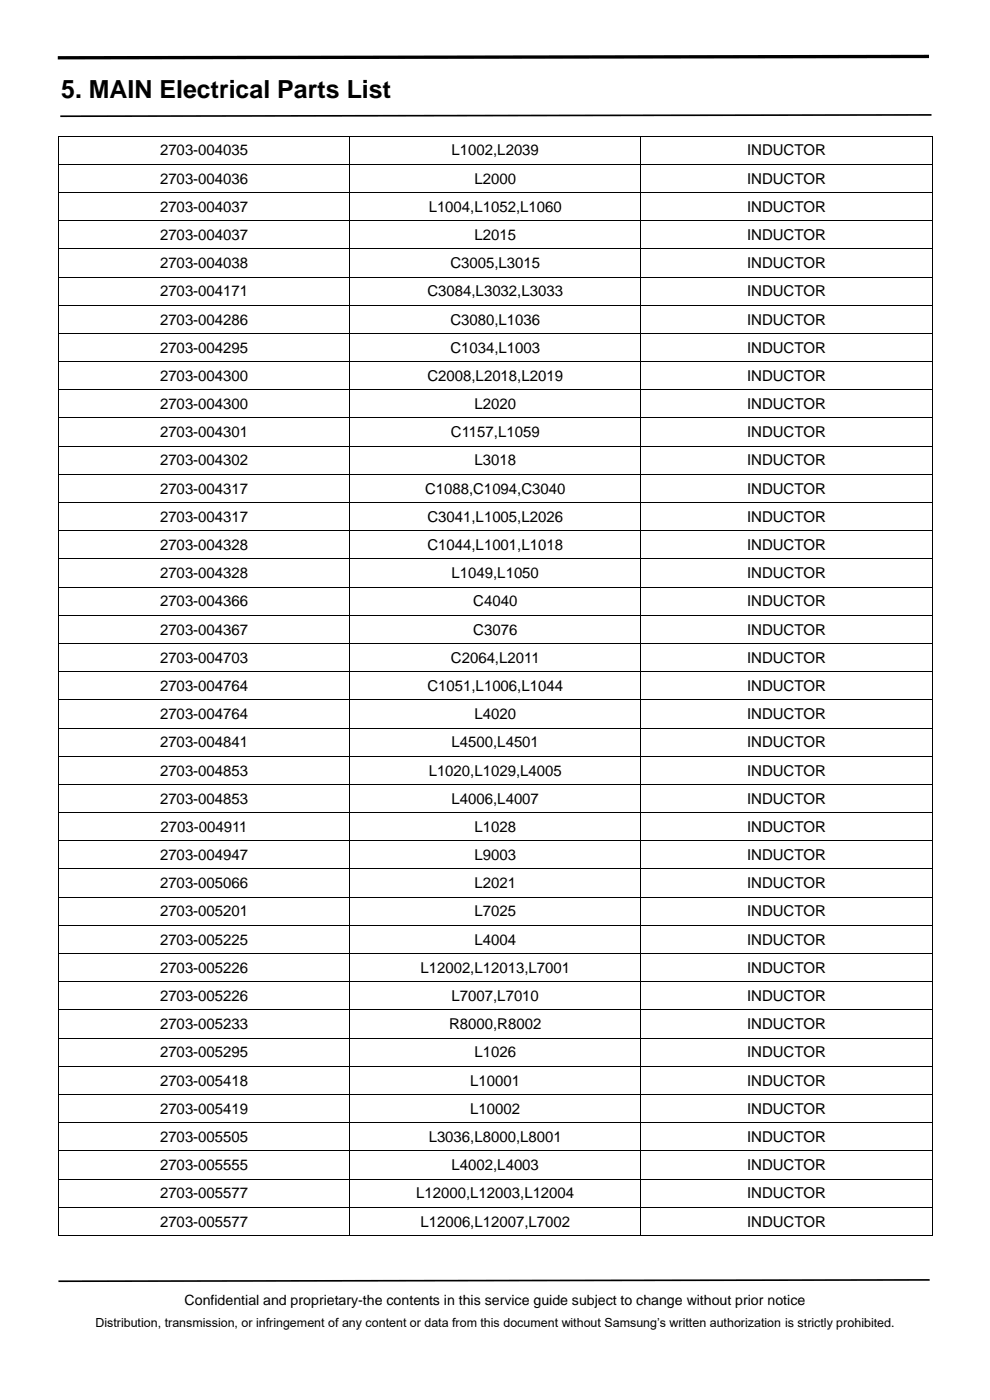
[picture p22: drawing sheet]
<svg xmlns="http://www.w3.org/2000/svg" width="210mm" height="297mm" viewBox="0 0 210 297" stroke-linecap="round" stroke-linejoin="round" font-family="sans-serif">
<defs><g id="words">
<text font-size="5.3" x="13" y="20.7">5. MAIN Electrical Parts List</text>
<g font-size="3.2">
<text x="34" y="33">2703-004035</text>
<text x="95.8" y="33">L1002,L2039</text>
<text x="158.5" y="33">INDUCTOR</text>
<text x="34" y="38.9">2703-004036</text>
<text x="100.7" y="38.9">L2000</text>
<text x="158.5" y="38.9">INDUCTOR</text>
<text x="34" y="44.9">2703-004037</text>
<text x="90.9" y="44.9">L1004,L1052,L1060</text>
<text x="158.5" y="44.9">INDUCTOR</text>
<text x="34" y="50.9">2703-004037</text>
<text x="100.7" y="50.9">L2015</text>
<text x="158.5" y="50.9">INDUCTOR</text>
<text x="34" y="56.9">2703-004038</text>
<text x="95.5" y="56.9">C3005,L3015</text>
<text x="158.5" y="56.9">INDUCTOR</text>
<text x="34" y="62.9">2703-004171</text>
<text x="90.7" y="62.9">C3084,L3032,L3033</text>
<text x="158.5" y="62.9">INDUCTOR</text>
<text x="34" y="68.9">2703-004286</text>
<text x="95.5" y="68.9">C3080,L1036</text>
<text x="158.5" y="68.9">INDUCTOR</text>
<text x="34" y="74.8">2703-004295</text>
<text x="95.5" y="74.8">C1034,L1003</text>
<text x="158.5" y="74.8">INDUCTOR</text>
<text x="34" y="80.8">2703-004300</text>
<text x="90.7" y="80.8">C2008,L2018,L2019</text>
<text x="158.5" y="80.8">INDUCTOR</text>
<text x="34" y="86.8">2703-004300</text>
<text x="100.7" y="86.8">L2020</text>
<text x="158.5" y="86.8">INDUCTOR</text>
<text x="34" y="92.8">2703-004301</text>
<text x="95.7" y="92.8">C1157,L1059</text>
<text x="158.5" y="92.8">INDUCTOR</text>
<text x="34" y="98.7">2703-004302</text>
<text x="100.7" y="98.7">L3018</text>
<text x="158.5" y="98.7">INDUCTOR</text>
<text x="34" y="104.7">2703-004317</text>
<text x="90.2" y="104.7">C1088,C1094,C3040</text>
<text x="158.5" y="104.7">INDUCTOR</text>
<text x="34" y="110.7">2703-004317</text>
<text x="90.7" y="110.7">C3041,L1005,L2026</text>
<text x="158.5" y="110.7">INDUCTOR</text>
<text x="34" y="116.7">2703-004328</text>
<text x="90.7" y="116.7">C1044,L1001,L1018</text>
<text x="158.5" y="116.7">INDUCTOR</text>
<text x="34" y="122.7">2703-004328</text>
<text x="95.8" y="122.7">L1049,L1050</text>
<text x="158.5" y="122.7">INDUCTOR</text>
<text x="34" y="128.7">2703-004366</text>
<text x="100.4" y="128.7">C4040</text>
<text x="158.5" y="128.7">INDUCTOR</text>
<text x="34" y="134.6">2703-004367</text>
<text x="100.4" y="134.6">C3076</text>
<text x="158.5" y="134.6">INDUCTOR</text>
<text x="34" y="140.6">2703-004703</text>
<text x="95.7" y="140.6">C2064,L2011</text>
<text x="158.5" y="140.6">INDUCTOR</text>
<text x="34" y="146.6">2703-004764</text>
<text x="90.7" y="146.6">C1051,L1006,L1044</text>
<text x="158.5" y="146.6">INDUCTOR</text>
<text x="34" y="152.6">2703-004764</text>
<text x="100.7" y="152.6">L4020</text>
<text x="158.5" y="152.6">INDUCTOR</text>
<text x="34" y="158.6">2703-004841</text>
<text x="95.8" y="158.6">L4500,L4501</text>
<text x="158.5" y="158.6">INDUCTOR</text>
<text x="34" y="164.5">2703-004853</text>
<text x="90.9" y="164.5">L1020,L1029,L4005</text>
<text x="158.5" y="164.5">INDUCTOR</text>
<text x="34" y="170.5">2703-004853</text>
<text x="95.8" y="170.5">L4006,L4007</text>
<text x="158.5" y="170.5">INDUCTOR</text>
<text x="34.1" y="176.5">2703-004911</text>
<text x="100.7" y="176.5">L1028</text>
<text x="158.5" y="176.5">INDUCTOR</text>
<text x="34" y="182.5">2703-004947</text>
<text x="100.7" y="182.5">L9003</text>
<text x="158.5" y="182.5">INDUCTOR</text>
<text x="34" y="188.5">2703-005066</text>
<text x="100.7" y="188.5">L2021</text>
<text x="158.5" y="188.5">INDUCTOR</text>
<text x="34" y="194.4">2703-005201</text>
<text x="100.7" y="194.4">L7025</text>
<text x="158.5" y="194.4">INDUCTOR</text>
<text x="34" y="200.4">2703-005225</text>
<text x="100.7" y="200.4">L4004</text>
<text x="158.5" y="200.4">INDUCTOR</text>
<text x="34" y="206.4">2703-005226</text>
<text x="89.2" y="206.4">L12002,L12013,L7001</text>
<text x="158.5" y="206.4">INDUCTOR</text>
<text x="34" y="212.4">2703-005226</text>
<text x="95.8" y="212.4">L7007,L7010</text>
<text x="158.5" y="212.4">INDUCTOR</text>
<text x="34" y="218.3">2703-005233</text>
<text x="95.3" y="218.3">R8000,R8002</text>
<text x="158.5" y="218.3">INDUCTOR</text>
<text x="34" y="224.3">2703-005295</text>
<text x="100.7" y="224.3">L1026</text>
<text x="158.5" y="224.3">INDUCTOR</text>
<text x="34" y="230.3">2703-005418</text>
<text x="99.8" y="230.3">L10001</text>
<text x="158.5" y="230.3">INDUCTOR</text>
<text x="34" y="236.3">2703-005419</text>
<text x="99.8" y="236.3">L10002</text>
<text x="158.5" y="236.3">INDUCTOR</text>
<text x="34" y="242.3">2703-005505</text>
<text x="90.9" y="242.3">L3036,L8000,L8001</text>
<text x="158.5" y="242.3">INDUCTOR</text>
<text x="34" y="248.3">2703-005555</text>
<text x="95.8" y="248.3">L4002,L4003</text>
<text x="158.5" y="248.3">INDUCTOR</text>
<text x="34" y="254.2">2703-005577</text>
<text x="88.3" y="254.2">L12000,L12003,L12004</text>
<text x="158.5" y="254.2">INDUCTOR</text>
<text x="34" y="260.2">2703-005577</text>
<text x="89.2" y="260.2">L12006,L12007,L7002</text>
<text x="158.5" y="260.2">INDUCTOR</text>
</g>
<text font-size="3" x="39.2" y="276.8">Confidential and proprietary-the contents in this service guide subject to change without prior notice</text>
<text font-size="2.6" x="20.2" y="281.4">Distribution, transmission, or infringement of any content or data from this document without Samsung’s written authorization is strictly prohibited.</text>
</g></defs>
<path d="M197.6 24.4l-184.8 .3M197.2 271.5l-184.8 .3" fill="none" stroke="#000" stroke-width=".35"/>
<path d="M197.1 12l-184.8 .3" fill="none" stroke="#000" stroke-width=".71" stroke-linecap="butt"/>
<g fill="#000">
<path d="M12.3 28.8h.2v.2h-.2z" fill-rule="evenodd"/>
<path d="M12.3 28.8h.2v.2h-.2z" fill-rule="evenodd"/>
<path d="M12.3 34.8h.2v.1h-.2z" fill-rule="evenodd"/>
<path d="M74.1 28.8h.2v.2h-.2z" fill-rule="evenodd"/>
<path d="M74.1 34.8h.2v.1h-.2z" fill-rule="evenodd"/>
<path d="M135.9 28.8h.2v.2h-.2z" fill-rule="evenodd"/>
<path d="M135.9 34.8h.2v.1h-.2z" fill-rule="evenodd"/>
<path d="M197.7 28.8h.1v.2h-.1z" fill-rule="evenodd"/>
<path d="M197.7 28.8h.1v.2h-.1z" fill-rule="evenodd"/>
<path d="M197.7 34.8h.1v.1h-.1z" fill-rule="evenodd"/>
<path d="M12.3 40.7h.2v.2h-.2z" fill-rule="evenodd"/>
<path d="M12.3 46.7h.2v.2h-.2z" fill-rule="evenodd"/>
<path d="M12.3 52.7h.2v.2h-.2z" fill-rule="evenodd"/>
<path d="M12.3 58.7h.2v.2h-.2z" fill-rule="evenodd"/>
<path d="M74.1 40.7h.2v.2h-.2z" fill-rule="evenodd"/>
<path d="M74.1 46.7h.2v.2h-.2z" fill-rule="evenodd"/>
<path d="M74.1 52.7h.2v.2h-.2z" fill-rule="evenodd"/>
<path d="M74.1 58.7h.2v.2h-.2z" fill-rule="evenodd"/>
<path d="M135.9 40.7h.2v.2h-.2z" fill-rule="evenodd"/>
<path d="M135.9 46.7h.2v.2h-.2z" fill-rule="evenodd"/>
<path d="M135.9 52.7h.2v.2h-.2z" fill-rule="evenodd"/>
<path d="M135.9 58.7h.2v.2h-.2z" fill-rule="evenodd"/>
<path d="M197.7 40.7h.1v.2h-.1z" fill-rule="evenodd"/>
<path d="M197.7 46.7h.1v.2h-.1z" fill-rule="evenodd"/>
<path d="M197.7 52.7h.1v.2h-.1z" fill-rule="evenodd"/>
<path d="M197.7 58.7h.1v.2h-.1z" fill-rule="evenodd"/>
<path d="M12.3 64.7h.2v.1h-.2z" fill-rule="evenodd"/>
<path d="M12.3 70.6h.2v.2h-.2z" fill-rule="evenodd"/>
<path d="M12.3 76.6h.2v.2h-.2z" fill-rule="evenodd"/>
<path d="M74.1 64.7h.2v.1h-.2z" fill-rule="evenodd"/>
<path d="M74.1 70.6h.2v.2h-.2z" fill-rule="evenodd"/>
<path d="M74.1 76.6h.2v.2h-.2z" fill-rule="evenodd"/>
<path d="M135.9 64.7h.2v.1h-.2z" fill-rule="evenodd"/>
<path d="M135.9 70.6h.2v.2h-.2z" fill-rule="evenodd"/>
<path d="M135.9 76.6h.2v.2h-.2z" fill-rule="evenodd"/>
<path d="M197.7 64.7h.1v.1h-.1z" fill-rule="evenodd"/>
<path d="M197.7 70.6h.1v.2h-.1z" fill-rule="evenodd"/>
<path d="M197.7 76.6h.1v.2h-.1z" fill-rule="evenodd"/>
<path d="M12.3 82.6h.2v.2h-.2z" fill-rule="evenodd"/>
<path d="M12.3 88.6h.2v.2h-.2z" fill-rule="evenodd"/>
<path d="M12.3 94.6h.2v.1h-.2z" fill-rule="evenodd"/>
<path d="M74.1 82.6h.2v.2h-.2z" fill-rule="evenodd"/>
<path d="M74.1 88.6h.2v.2h-.2z" fill-rule="evenodd"/>
<path d="M74.1 94.6h.2v.1h-.2z" fill-rule="evenodd"/>
<path d="M135.9 82.6h.2v.2h-.2z" fill-rule="evenodd"/>
<path d="M135.9 88.6h.2v.2h-.2z" fill-rule="evenodd"/>
<path d="M135.9 94.6h.2v.1h-.2z" fill-rule="evenodd"/>
<path d="M197.7 82.6h.1v.2h-.1z" fill-rule="evenodd"/>
<path d="M197.7 88.6h.1v.2h-.1z" fill-rule="evenodd"/>
<path d="M197.7 94.6h.1v.1h-.1z" fill-rule="evenodd"/>
<path d="M12.3 100.5h.2v.2h-.2z" fill-rule="evenodd"/>
<path d="M12.3 106.5h.2v.2h-.2z" fill-rule="evenodd"/>
<path d="M12.3 112.5h.2v.2h-.2z" fill-rule="evenodd"/>
<path d="M12.3 118.5h.2v.1h-.2z" fill-rule="evenodd"/>
<path d="M74.1 100.5h.2v.2h-.2z" fill-rule="evenodd"/>
<path d="M74.1 106.5h.2v.2h-.2z" fill-rule="evenodd"/>
<path d="M74.1 112.5h.2v.2h-.2z" fill-rule="evenodd"/>
<path d="M74.1 118.5h.2v.1h-.2z" fill-rule="evenodd"/>
<path d="M135.9 100.5h.2v.2h-.2z" fill-rule="evenodd"/>
<path d="M135.9 106.5h.2v.2h-.2z" fill-rule="evenodd"/>
<path d="M135.9 112.5h.2v.2h-.2z" fill-rule="evenodd"/>
<path d="M135.9 118.5h.2v.1h-.2z" fill-rule="evenodd"/>
<path d="M197.7 100.5h.1v.2h-.1z" fill-rule="evenodd"/>
<path d="M197.7 106.5h.1v.2h-.1z" fill-rule="evenodd"/>
<path d="M197.7 112.5h.1v.2h-.1z" fill-rule="evenodd"/>
<path d="M197.7 118.5h.1v.1h-.1z" fill-rule="evenodd"/>
<path d="M12.3 124.5h.2v.1h-.2z" fill-rule="evenodd"/>
<path d="M12.3 130.4h.2v.2h-.2z" fill-rule="evenodd"/>
<path d="M12.3 136.4h.2v.2h-.2z" fill-rule="evenodd"/>
<path d="M74.1 124.5h.2v.1h-.2z" fill-rule="evenodd"/>
<path d="M74.1 130.4h.2v.2h-.2z" fill-rule="evenodd"/>
<path d="M74.1 136.4h.2v.2h-.2z" fill-rule="evenodd"/>
<path d="M135.9 124.5h.2v.1h-.2z" fill-rule="evenodd"/>
<path d="M135.9 130.4h.2v.2h-.2z" fill-rule="evenodd"/>
<path d="M135.9 136.4h.2v.2h-.2z" fill-rule="evenodd"/>
<path d="M197.7 124.5h.1v.1h-.1z" fill-rule="evenodd"/>
<path d="M197.7 130.4h.1v.2h-.1z" fill-rule="evenodd"/>
<path d="M197.7 136.4h.1v.2h-.1z" fill-rule="evenodd"/>
<path d="M12.3 142.4h.2v.2h-.2z" fill-rule="evenodd"/>
<path d="M12.3 148.4h.2v.2h-.2z" fill-rule="evenodd"/>
<path d="M12.3 154.4h.2v.1h-.2z" fill-rule="evenodd"/>
<path d="M74.1 142.4h.2v.2h-.2z" fill-rule="evenodd"/>
<path d="M74.1 148.4h.2v.2h-.2z" fill-rule="evenodd"/>
<path d="M74.1 154.4h.2v.1h-.2z" fill-rule="evenodd"/>
<path d="M135.9 142.4h.2v.2h-.2z" fill-rule="evenodd"/>
<path d="M135.9 148.4h.2v.2h-.2z" fill-rule="evenodd"/>
<path d="M135.9 154.4h.2v.1h-.2z" fill-rule="evenodd"/>
<path d="M197.7 142.4h.1v.2h-.1z" fill-rule="evenodd"/>
<path d="M197.7 148.4h.1v.2h-.1z" fill-rule="evenodd"/>
<path d="M197.7 154.4h.1v.1h-.1z" fill-rule="evenodd"/>
<path d="M12.3 160.4h.2v.1h-.2z" fill-rule="evenodd"/>
<path d="M12.3 166.3h.2v.2h-.2z" fill-rule="evenodd"/>
<path d="M12.3 172.3h.2v.2h-.2z" fill-rule="evenodd"/>
<path d="M12.3 178.3h.2v.1h-.2z" fill-rule="evenodd"/>
<path d="M74.1 160.4h.2v.1h-.2z" fill-rule="evenodd"/>
<path d="M74.1 166.3h.2v.2h-.2z" fill-rule="evenodd"/>
<path d="M74.1 172.3h.2v.2h-.2z" fill-rule="evenodd"/>
<path d="M74.1 178.3h.2v.1h-.2z" fill-rule="evenodd"/>
<path d="M135.9 160.4h.2v.1h-.2z" fill-rule="evenodd"/>
<path d="M135.9 166.3h.2v.2h-.2z" fill-rule="evenodd"/>
<path d="M135.9 172.3h.2v.2h-.2z" fill-rule="evenodd"/>
<path d="M135.9 178.3h.2v.1h-.2z" fill-rule="evenodd"/>
<path d="M197.7 160.4h.1v.1h-.1z" fill-rule="evenodd"/>
<path d="M197.7 166.3h.1v.2h-.1z" fill-rule="evenodd"/>
<path d="M197.7 172.3h.1v.2h-.1z" fill-rule="evenodd"/>
<path d="M197.7 178.3h.1v.1h-.1z" fill-rule="evenodd"/>
<path d="M12.3 184.3h.2v.1h-.2z" fill-rule="evenodd"/>
<path d="M12.3 190.2h.2v.2h-.2z" fill-rule="evenodd"/>
<path d="M12.3 196.2h.2v.2h-.2z" fill-rule="evenodd"/>
<path d="M74.1 184.3h.2v.1h-.2z" fill-rule="evenodd"/>
<path d="M74.1 190.2h.2v.2h-.2z" fill-rule="evenodd"/>
<path d="M74.1 196.2h.2v.2h-.2z" fill-rule="evenodd"/>
<path d="M135.9 184.3h.2v.1h-.2z" fill-rule="evenodd"/>
<path d="M135.9 190.2h.2v.2h-.2z" fill-rule="evenodd"/>
<path d="M135.9 196.2h.2v.2h-.2z" fill-rule="evenodd"/>
<path d="M197.7 184.3h.1v.1h-.1z" fill-rule="evenodd"/>
<path d="M197.7 190.2h.1v.2h-.1z" fill-rule="evenodd"/>
<path d="M197.7 196.2h.1v.2h-.1z" fill-rule="evenodd"/>
<path d="M12.3 202.2h.2v.2h-.2z" fill-rule="evenodd"/>
<path d="M12.3 208.2h.2v.2h-.2z" fill-rule="evenodd"/>
<path d="M12.3 214.2h.2v.1h-.2z" fill-rule="evenodd"/>
<path d="M74.1 202.2h.2v.2h-.2z" fill-rule="evenodd"/>
<path d="M74.1 208.2h.2v.2h-.2z" fill-rule="evenodd"/>
<path d="M74.1 214.2h.2v.1h-.2z" fill-rule="evenodd"/>
<path d="M135.9 202.2h.2v.2h-.2z" fill-rule="evenodd"/>
<path d="M135.9 208.2h.2v.2h-.2z" fill-rule="evenodd"/>
<path d="M135.9 214.2h.2v.1h-.2z" fill-rule="evenodd"/>
<path d="M197.7 202.2h.1v.2h-.1z" fill-rule="evenodd"/>
<path d="M197.7 208.2h.1v.2h-.1z" fill-rule="evenodd"/>
<path d="M197.7 214.2h.1v.1h-.1z" fill-rule="evenodd"/>
<path d="M12.3 220.1h.2v.2h-.2z" fill-rule="evenodd"/>
<path d="M12.3 226.1h.2v.2h-.2z" fill-rule="evenodd"/>
<path d="M12.3 232.1h.2v.2h-.2z" fill-rule="evenodd"/>
<path d="M12.3 238.1h.2v.1h-.2z" fill-rule="evenodd"/>
<path d="M74.1 220.1h.2v.2h-.2z" fill-rule="evenodd"/>
<path d="M74.1 226.1h.2v.2h-.2z" fill-rule="evenodd"/>
<path d="M74.1 232.1h.2v.2h-.2z" fill-rule="evenodd"/>
<path d="M74.1 238.1h.2v.1h-.2z" fill-rule="evenodd"/>
<path d="M135.9 220.1h.2v.2h-.2z" fill-rule="evenodd"/>
<path d="M135.9 226.1h.2v.2h-.2z" fill-rule="evenodd"/>
<path d="M135.9 232.1h.2v.2h-.2z" fill-rule="evenodd"/>
<path d="M135.9 238.1h.2v.1h-.2z" fill-rule="evenodd"/>
<path d="M197.7 220.1h.1v.2h-.1z" fill-rule="evenodd"/>
<path d="M197.7 226.1h.1v.2h-.1z" fill-rule="evenodd"/>
<path d="M197.7 232.1h.1v.2h-.1z" fill-rule="evenodd"/>
<path d="M197.7 238.1h.1v.1h-.1z" fill-rule="evenodd"/>
<path d="M12.3 244.1h.2v.1h-.2z" fill-rule="evenodd"/>
<path d="M12.3 250h.2v.2h-.2z" fill-rule="evenodd"/>
<path d="M12.3 256h.2v.2h-.2z" fill-rule="evenodd"/>
<path d="M74.1 244.1h.2v.1h-.2z" fill-rule="evenodd"/>
<path d="M74.1 250h.2v.2h-.2z" fill-rule="evenodd"/>
<path d="M74.1 256h.2v.2h-.2z" fill-rule="evenodd"/>
<path d="M135.9 244.1h.2v.1h-.2z" fill-rule="evenodd"/>
<path d="M135.9 250h.2v.2h-.2z" fill-rule="evenodd"/>
<path d="M135.9 256h.2v.2h-.2z" fill-rule="evenodd"/>
<path d="M197.7 244.1h.1v.1h-.1z" fill-rule="evenodd"/>
<path d="M197.7 250h.1v.2h-.1z" fill-rule="evenodd"/>
<path d="M197.7 256h.1v.2h-.1z" fill-rule="evenodd"/>
<path d="M12.3 262h.2v.2h-.2z" fill-rule="evenodd"/>
<path d="M12.3 262h.2v.2h-.2z" fill-rule="evenodd"/>
<path d="M74.1 262h.2v.2h-.2z" fill-rule="evenodd"/>
<path d="M135.9 262h.2v.2h-.2z" fill-rule="evenodd"/>
<path d="M197.7 262h.1v.2h-.1z" fill-rule="evenodd"/>
<path d="M197.7 262h.1v.2h-.1z" fill-rule="evenodd"/>
</g>
<g fill="none" stroke="#000" stroke-width=".21">
<path d="M12.4 29v5.8M12.4 34.9v5.8M12.5 28.9h61.6M12.5 34.8h61.6M74.2 29v5.8M74.2 34.9v5.8M74.3 28.9h61.6M74.3 34.8h61.6M136 29v5.8M136 34.9v5.8M136.1 28.9h61.6M136.1 34.8h61.6"/>
<path d="M197.7 29v5.8M197.7 34.9v5.8M12.4 40.9v5.8M12.4 46.9v5.8M12.4 52.9v5.8M12.4 58.9v5.8M12.5 40.8h61.6M12.5 46.8h61.6M12.5 52.8h61.6M12.5 58.8h61.6M74.2 40.9v5.8M74.2 46.9v5.8"/>
<path d="M74.2 52.9v5.8M74.2 58.9v5.8M74.3 40.8h61.6M74.3 46.8h61.6M74.3 52.8h61.6M74.3 58.8h61.6M136 40.9v5.8M136 46.9v5.8M136 52.9v5.8M136 58.9v5.8M136.1 40.8h61.6M136.1 46.8h61.6"/>
<path d="M136.1 52.8h61.6M136.1 58.8h61.6M197.7 40.9v5.8M197.7 46.9v5.8M197.7 52.9v5.8M197.7 58.9v5.8M12.4 64.8v5.8M12.4 70.8v5.8M12.4 76.8v5.8M12.5 64.8h61.6M12.5 70.7h61.6M12.5 76.7h61.6"/>
<path d="M74.2 64.8v5.8M74.2 70.8v5.8M74.2 76.8v5.8M74.3 64.8h61.6M74.3 70.7h61.6M74.3 76.7h61.6M136 64.8v5.8M136 70.8v5.8M136 76.8v5.8M136.1 64.8h61.6M136.1 70.7h61.6M136.1 76.7h61.6"/>
<path d="M197.7 64.8v5.8M197.7 70.8v5.8M197.7 76.8v5.8M12.4 82.8v5.8M12.4 88.8v5.8M12.4 94.7v5.8M12.5 82.7h61.6M12.5 88.7h61.6M12.5 94.6h61.6M74.2 82.8v5.8M74.2 88.8v5.8M74.2 94.7v5.8"/>
<path d="M74.3 82.7h61.6M74.3 88.7h61.6M74.3 94.6h61.6M136 82.8v5.8M136 88.8v5.8M136 94.7v5.8M136.1 82.7h61.6M136.1 88.7h61.6M136.1 94.6h61.6M197.7 82.8v5.8M197.7 88.8v5.8M197.7 94.7v5.8"/>
<path d="M12.4 100.7v5.8M12.4 106.7v5.8M12.4 112.7v5.8M12.4 118.6v5.9M12.5 100.6h61.6M12.5 106.6h61.6M12.5 112.6h61.6M12.5 118.6h61.6M74.2 100.7v5.8M74.2 106.7v5.8M74.2 112.7v5.8M74.2 118.6v5.9"/>
<path d="M74.3 100.6h61.6M74.3 106.6h61.6M74.3 112.6h61.6M74.3 118.6h61.6M136 100.7v5.8M136 106.7v5.8M136 112.7v5.8M136 118.6v5.9M136.1 100.6h61.6M136.1 106.6h61.6M136.1 112.6h61.6M136.1 118.6h61.6"/>
<path d="M197.7 100.7v5.8M197.7 106.7v5.8M197.7 112.7v5.8M197.7 118.6v5.9M12.4 124.6v5.8M12.4 130.6v5.8M12.4 136.6v5.8M12.5 124.6h61.6M12.5 130.5h61.6M12.5 136.5h61.6M74.2 124.6v5.8M74.2 130.6v5.8"/>
<path d="M74.2 136.6v5.8M74.3 124.6h61.6M74.3 130.5h61.6M74.3 136.5h61.6M136 124.6v5.8M136 130.6v5.8M136 136.6v5.8M136.1 124.6h61.6M136.1 130.5h61.6M136.1 136.5h61.6M197.7 124.6v5.8M197.7 130.6v5.8"/>
<path d="M197.7 136.6v5.8M12.4 142.6v5.8M12.4 148.6v5.8M12.4 154.5v5.9M12.5 142.5h61.6M12.5 148.5h61.6M12.5 154.4h61.6M74.2 142.6v5.8M74.2 148.6v5.8M74.2 154.5v5.9M74.3 142.5h61.6M74.3 148.5h61.6"/>
<path d="M74.3 154.4h61.6M136 142.6v5.8M136 148.6v5.8M136 154.5v5.9M136.1 142.5h61.6M136.1 148.5h61.6M136.1 154.4h61.6M197.7 142.6v5.8M197.7 148.6v5.8M197.7 154.5v5.9M12.4 160.5v5.8M12.4 166.5v5.8"/>
<path d="M12.4 172.5v5.8M12.4 178.4v5.9M12.5 160.4h61.6M12.5 166.4h61.6M12.5 172.4h61.6M12.5 178.4h61.6M74.2 160.5v5.8M74.2 166.5v5.8M74.2 172.5v5.8M74.2 178.4v5.9M74.3 160.4h61.6M74.3 166.4h61.6"/>
<path d="M74.3 172.4h61.6M74.3 178.4h61.6M136 160.5v5.8M136 166.5v5.8M136 172.5v5.8M136 178.4v5.9M136.1 160.4h61.6M136.1 166.4h61.6M136.1 172.4h61.6M136.1 178.4h61.6M197.7 160.5v5.8M197.7 166.5v5.8"/>
<path d="M197.7 172.5v5.8M197.7 178.4v5.9M12.4 184.4v5.8M12.4 190.4v5.8M12.4 196.4v5.8M12.5 184.4h61.6M12.5 190.3h61.6M12.5 196.3h61.6M74.2 184.4v5.8M74.2 190.4v5.8M74.2 196.4v5.8M74.3 184.4h61.6"/>
<path d="M74.3 190.3h61.6M74.3 196.3h61.6M136 184.4v5.8M136 190.4v5.8M136 196.4v5.8M136.1 184.4h61.6M136.1 190.3h61.6M136.1 196.3h61.6M197.7 184.4v5.8M197.7 190.4v5.8M197.7 196.4v5.8M12.4 202.4v5.8"/>
<path d="M12.4 208.4v5.8M12.4 214.3v5.8M12.5 202.3h61.6M12.5 208.3h61.6M12.5 214.2h61.6M74.2 202.4v5.8M74.2 208.4v5.8M74.2 214.3v5.8M74.3 202.3h61.6M74.3 208.3h61.6M74.3 214.2h61.6M136 202.4v5.8"/>
<path d="M136 208.4v5.8M136 214.3v5.8M136.1 202.3h61.6M136.1 208.3h61.6M136.1 214.2h61.6M197.7 202.4v5.8M197.7 208.4v5.8M197.7 214.3v5.8M12.4 220.3v5.8M12.4 226.3v5.8M12.4 232.3v5.8M12.4 238.2v5.9"/>
<path d="M12.5 220.2h61.6M12.5 226.2h61.6M12.5 232.2h61.6M12.5 238.2h61.6M74.2 220.3v5.8M74.2 226.3v5.8M74.2 232.3v5.8M74.2 238.2v5.9M74.3 220.2h61.6M74.3 226.2h61.6M74.3 232.2h61.6M74.3 238.2h61.6"/>
<path d="M136 220.3v5.8M136 226.3v5.8M136 232.3v5.8M136 238.2v5.9M136.1 220.2h61.6M136.1 226.2h61.6M136.1 232.2h61.6M136.1 238.2h61.6M197.7 220.3v5.8M197.7 226.3v5.8M197.7 232.3v5.8M197.7 238.2v5.9"/>
<path d="M12.4 244.2v5.8M12.4 250.2v5.8M12.4 256.2v5.8M12.5 244.2h61.6M12.5 250.1h61.6M12.5 256.1h61.6M74.2 244.2v5.8M74.2 250.2v5.8M74.2 256.2v5.8M74.3 244.2h61.6M74.3 250.1h61.6M74.3 256.1h61.6"/>
<path d="M136 244.2v5.8M136 250.2v5.8M136 256.2v5.8M136.1 244.2h61.6M136.1 250.1h61.6M136.1 256.1h61.6M197.7 244.2v5.8M197.7 250.2v5.8M197.7 256.2v5.8M12.5 262.1h61.6M74.3 262.1h61.6M136.1 262.1h61.6"/>
</g>
<use href="#words"/>
</svg>
